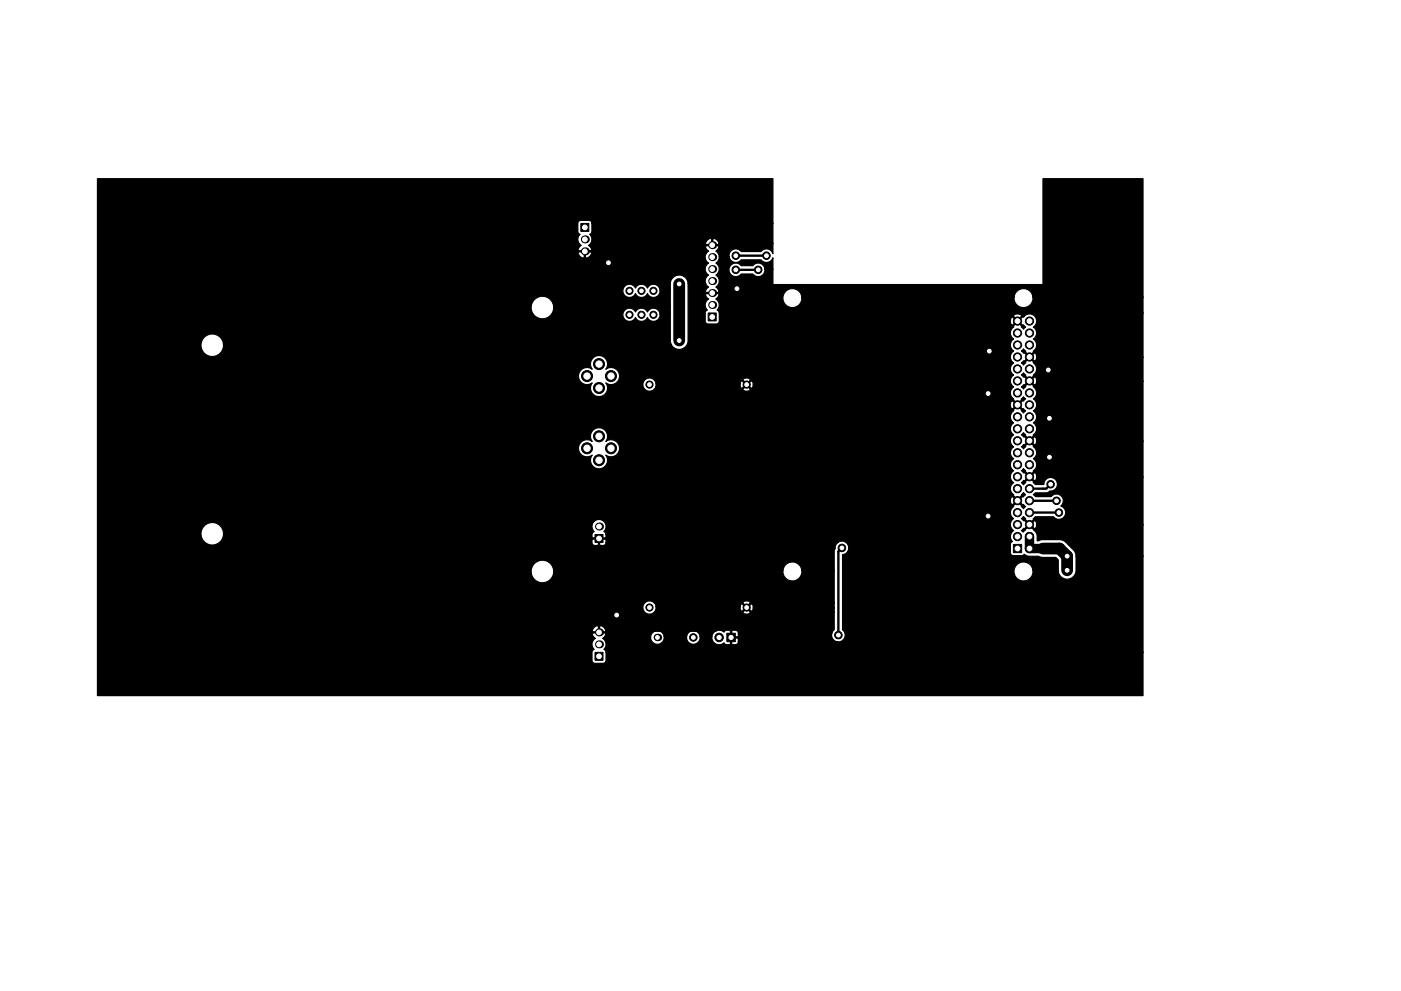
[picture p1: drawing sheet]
<svg xmlns="http://www.w3.org/2000/svg" width="297mm" height="210mm" viewBox="0 0 297 210" stroke-linecap="round" stroke-linejoin="round" font-family="sans-serif">
<g fill="#000" stroke="#000" stroke-width=".21">
<path d="M123.2 47.4h1.7v1.7h-1.7zM150.2 66.4h1.7v1.7h-1.7zM126.2 113.4h1.7v1.7h-1.7zM214.9 115.5h1.7v1.8h-1.7zM126.2 138.4h1.7v1.7h-1.7zM154.1 134.3h1.8v1.8h-1.8z"/>
<circle cx="129" cy="55.7" r=".8"/>
<circle cx="156" cy="57.2" r=".8"/>
<circle cx="156" cy="54.2" r=".8"/>
<circle cx="160.8" cy="57.2" r=".8"/>
<circle cx="162.5" cy="54.2" r=".8"/>
<circle cx="124.5" cy="79.8" r="1.17"/>
<circle cx="127" cy="77.2" r="1.17"/>
<circle cx="129.5" cy="79.8" r="1.17"/>
<circle cx="133.5" cy="61.7" r=".76"/>
<circle cx="133.5" cy="66.8" r=".76"/>
<circle cx="136" cy="61.7" r=".76"/>
<circle cx="136" cy="66.8" r=".76"/>
<circle cx="138.5" cy="61.7" r=".76"/>
<circle cx="138.5" cy="66.8" r=".76"/>
<circle cx="144" cy="60.2" r=".8"/>
<circle cx="144" cy="72.2" r=".8"/>
<circle cx="156.3" cy="61.2" r=".8"/>
<circle cx="209.8" cy="74.5" r=".8"/>
<circle cx="215.7" cy="70.7" r=".87"/>
<circle cx="215.7" cy="68.1" r=".87"/>
<circle cx="215.7" cy="73.2" r=".87"/>
<circle cx="215.7" cy="78.3" r=".87"/>
<circle cx="215.7" cy="75.7" r=".87"/>
<circle cx="218.3" cy="68.1" r=".87"/>
<circle cx="218.3" cy="73.2" r=".87"/>
<circle cx="218.3" cy="70.7" r=".87"/>
<circle cx="218.3" cy="78.3" r=".87"/>
<circle cx="218.3" cy="75.7" r=".87"/>
<circle cx="222.3" cy="78.5" r=".8"/>
<circle cx="124.5" cy="95.1" r="1.17"/>
<circle cx="127" cy="92.6" r="1.17"/>
<circle cx="127" cy="97.6" r="1.17"/>
<circle cx="127" cy="82.3" r="1.17"/>
<circle cx="129.5" cy="95.1" r="1.17"/>
<circle cx="137.7" cy="81.6" r=".76"/>
<circle cx="158.3" cy="81.6" r=".76"/>
<circle cx="209.5" cy="83.5" r=".8"/>
<circle cx="215.7" cy="93.5" r=".87"/>
<circle cx="215.7" cy="80.8" r=".87"/>
<circle cx="215.7" cy="98.6" r=".87"/>
<circle cx="215.7" cy="85.9" r=".87"/>
<circle cx="215.7" cy="88.4" r=".87"/>
<circle cx="215.7" cy="96.1" r=".87"/>
<circle cx="215.7" cy="91" r=".87"/>
<circle cx="215.7" cy="83.4" r=".87"/>
<circle cx="218.3" cy="93.5" r=".87"/>
<circle cx="218.3" cy="96.1" r=".87"/>
<circle cx="218.3" cy="91" r=".87"/>
<circle cx="218.3" cy="98.6" r=".87"/>
<circle cx="218.3" cy="80.8" r=".87"/>
<circle cx="218.3" cy="88.4" r=".87"/>
<circle cx="218.3" cy="85.9" r=".87"/>
<circle cx="218.3" cy="83.4" r=".87"/>
<circle cx="222.5" cy="97" r=".8"/>
<circle cx="222.5" cy="88.7" r=".8"/>
<circle cx="178.5" cy="116.2" r=".8"/>
<circle cx="209.5" cy="109.5" r=".8"/>
<circle cx="215.7" cy="111.3" r=".87"/>
<circle cx="215.7" cy="108.8" r=".87"/>
<circle cx="215.7" cy="113.8" r=".87"/>
<circle cx="215.7" cy="103.7" r=".87"/>
<circle cx="215.7" cy="106.2" r=".87"/>
<circle cx="215.7" cy="101.1" r=".87"/>
<circle cx="218.3" cy="116.4" r=".87"/>
<circle cx="218.3" cy="103.7" r=".87"/>
<circle cx="218.3" cy="113.8" r=".87"/>
<circle cx="218.3" cy="111.3" r=".87"/>
<circle cx="218.3" cy="101.1" r=".87"/>
<circle cx="218.3" cy="108.8" r=".87"/>
<circle cx="218.3" cy="106.2" r=".87"/>
<circle cx="222.8" cy="102.7" r=".8"/>
<circle cx="224" cy="106.2" r=".8"/>
<circle cx="224.5" cy="108.7" r=".8"/>
<circle cx="226.3" cy="118" r=".8"/>
<circle cx="130.8" cy="130.5" r=".8"/>
<circle cx="137.7" cy="128.9" r=".76"/>
<circle cx="147" cy="135.2" r=".8"/>
<circle cx="152.5" cy="135.2" r=".9"/>
<circle cx="158.3" cy="128.9" r=".76"/>
<circle cx="177.8" cy="134.7" r=".8"/>
<circle cx="226.3" cy="121" r=".8"/>
</g>
<g fill="#000">
<circle cx="124" cy="53.3" r=".85"/>
<circle cx="124" cy="50.8" r=".85"/>
<circle cx="151" cy="52" r=".85"/>
<circle cx="151" cy="54.5" r=".85"/>
<circle cx="151" cy="57.1" r=".85"/>
<circle cx="151" cy="59.6" r=".85"/>
<circle cx="151" cy="64.7" r=".85"/>
<circle cx="151" cy="62.2" r=".85"/>
<circle cx="127" cy="111.7" r=".85"/>
<circle cx="127" cy="134.2" r=".85"/>
<circle cx="127" cy="136.7" r=".85"/>
<circle cx="139.4" cy="135.2" r=".8"/>
</g>
<path d="M156 54.2h6.5M156 57.2h4.8M178.5 116.2l-.7 .8v17.7M218.3 106.2h5.7M218.3 108.7v.1M218.3 108.7h6.2M222.8 102.7l-1 1h-3.5" fill="none" stroke="#000" stroke-width=".5"/>
<path d="M218.3 113.8v2.6h2.8" fill="none" stroke="#000" stroke-width="2"/>
<path d="M144 60.2v12M221.1 116.4h3.5l1.7 1.6v3" fill="none" stroke="#000" stroke-width="2.5"/>
<path d="M20.7 37.9h143.2v9.5h-38.4l-.1-.4-.4-.2h-1.8a.64 .64 0 0 0-.7 .6v1.8l.5 .5a1.48 1.48 0 0 0 .2 2.4l-.3 .2a.67 .67 0 0 0-.2 .9h2.6l.1-.2-.1-.4-.5-.5 .1-.2a1.48 1.48 0 0 0 .1-2.2l.5-.5v-1.8h38.4v4.3h-11.5l-.3-.7a1.02 1.02 0 0 0-1.2-.3 1 1 0 0 0-1.2 1.2h1.2v-1.2h.2v1.2h1.2l.1-.2h11.5v2.1a1.44 1.44 0 0 0-2.5-.4l-4.3-.1a1.44 1.44 0 0 0-1.7-.4 1.44 1.44 0 0 0-.8 1.5h-2.1l-.2-.6-.5-.5 .3-.3a.67 .67 0 0 0 .2-.9h-2.6l-.1 .3 .1 .4 .5 .5-.4 .4h-24.4l-.1-.2h-2.6l-.1 .2 .1 .4 .4 .4 .5 .3 .3-.2v-1.1h.2v1.1a1.12 1.12 0 0 0 1.3-.9h24.4l-.1 .1a1.48 1.48 0 0 0 .5 2 1.48 1.48 0 0 0 0 2.6 1.47 1.47 0 0 0-.6 1.8h-3.7v-.3a1.89 1.89 0 0 0-2-1.5 1.89 1.89 0 0 0-1.8 1.8v1.4h-2.2a1.4 1.4 0 0 0-1.1-1.3 1.4 1.4 0 0 0-1.5 .8 1.39 1.39 0 0 0-1.3-.8 1.39 1.39 0 0 0-1.3 .8 1.4 1.4 0 0 0-2.1-.5 1.4 1.4 0 0 0 0 2.2 1.4 1.4 0 0 0 2.1-.5 1.39 1.39 0 0 0 1.3 .8 1.39 1.39 0 0 0 1.3-.8 1.4 1.4 0 0 0 1.6 .8 1.4 1.4 0 0 0 1-1.5h2.2v3.4h-24.7l-.1-.4a2.4 2.4 0 0 0-3.9-1.1 2.4 2.4 0 0 0 .8 4 2.4 2.4 0 0 0 3.2-2.5h24.7v1.7h-2.2v-.3a1.4 1.4 0 0 0-1.3-1 1.4 1.4 0 0 0-1.3 .8 1.39 1.39 0 0 0-1.3-.8 1.39 1.39 0 0 0-1.3 .8 1.4 1.4 0 0 0-2.1-.5 1.4 1.4 0 0 0 0 2.2 1.4 1.4 0 0 0 2.1-.5 1.39 1.39 0 0 0 1.3 .8 1.39 1.39 0 0 0 1.3-.8 1.4 1.4 0 0 0 1.6 .7 1.4 1.4 0 0 0 1-1.4h2.2v5.6l.2 .7h-94.9a2.4 2.4 0 0 0-3.7-1.8 2.4 2.4 0 0 0 0 4.1 2.4 2.4 0 0 0 3.7-1.8v-.5h94.9a1.89 1.89 0 0 0 2 1.1 1.89 1.89 0 0 0 1.6-1.8v-12.1h3.7l.6 .7-.3 .3a.67 .67 0 0 0-.2 .8h2.6l.1-.2-.1-.4-.5-.5 .1-.1a1.49 1.49 0 0 0-.1-2.4 1.48 1.48 0 0 0 0-2.6l.5-.5 .2-.9h2.1v.3a1.44 1.44 0 0 0 2.5 .4l4.3 .1a1.44 1.44 0 0 0 2.5-.5v2.4h-1.7a1.44 1.44 0 0 0-1-1.2 1.44 1.44 0 0 0-1.6 .5l-2.5-.1a1.44 1.44 0 0 0-2.1-.1 1.44 1.44 0 0 0 0 2.1 1.44 1.44 0 0 0 2.1-.2l2.5 .1a1.44 1.44 0 0 0 1.7 .4 1.44 1.44 0 0 0 .9-1.5h1.7v3.1l.1 .2h57l.1-22.5h21.2v25.2h-23.3l-.1-.4a2.02 2.02 0 0 0-2.1-1.5 2.02 2.02 0 0 0-1.8 1.9h-45l-.1-.4a2.02 2.02 0 0 0-3.3-.9 2.02 2.02 0 0 0 .7 3.3 2.02 2.02 0 0 0 2.7-2h45v.3a2.02 2.02 0 0 0 2.2 1.9 2.02 2.02 0 0 0 1.8-2.2h23.3v3.3h-89.8l-.1-.4-.4-.2a1.48 1.48 0 0 0-.2-2.4l.3-.2a.67 .67 0 0 0 .2-.9h-2.6l-.1 .2 .1 .4 .5 .5-.1 .2a1.48 1.48 0 0 0-.1 2.2l-.5 .5v1.8a.64 .64 0 0 0 .7 .6h1.7l.4-.2 .2-.4v-1.7h89.8v9.4h-22.5l-.2-.8-.3-.1-.8 .8 .8 .9 .3-.1 .2-.7h22.5v5.1h-22.5a.83 .83 0 0 0-.5-.9l-.8 .8 .8 .9a.69 .69 0 0 0 .5-.8h22.5v12.7h-22.5l-.2-.9h-.3l-.8 .8 .8 .9 .3-.1 .2-.7h22.5v7.6h-22.5a.83 .83 0 0 0-.5-.9l-.8 .8 .8 .9a.69 .69 0 0 0 .5-.8h22.5v10.2h-22.5l-.2-.9-.3-.1-.8 .9 .8 .9 .3-.1 .2-.7h22.5v6.6h-14.2l-.1-.7-.4-.6-1.6-1.7-.6-.4-.8-.1h-3.6l-1.1 .2-.1-1.5-1.5-1.7-1.4 1.4-.4-.3 .5-.5 .2 .1 .9-.9-.9-.9-.2 .1-.5-.5 .5-.4 .5 .4-.1 .3 .9 .8 .8-.8v-.3l.4-.4h3.9a1.44 1.44 0 0 0 2.3 0 1.44 1.44 0 0 0-.8-2.2 1.44 1.44 0 0 0 .1-2.2 1.44 1.44 0 0 0-2.1 .2h-3.4l-.4-.5 .4-.3h2.3l.7-.3a1.5 1.5 0 0 0 1.6-1.2 1.5 1.5 0 0 0-.9-1.7 1.43 1.43 0 0 0-1.9 1.4h-1.8l-.4-.4v-.2l-.8-.9-.9 .9 .1 .2-.5 .5-.5-.5 .5-.5 .2 .1 .9-.9-.9-.8h-.2l-.5-.4 .5-.5 .5 .5-.1 .2 .9 .9 .8-.9v-.2a1.5 1.5 0 0 0 0-2.6 1.5 1.5 0 0 0 0-2.5v-.2l-.8-.9-.9 .9 .1 .2-.5 .4-.5-.4 .5-.5 .2 .1 .9-.9-.9-.8h-.2l-.5-.5 .5-.4 .5 .5-.1 .2 .9 .8 .8-.8v-.2a1.5 1.5 0 0 0 0-2.6 1.5 1.5 0 0 0 0-2.5 1.5 1.5 0 0 0 0-2.6 1.5 1.5 0 0 0 0-2.5v-.2l-.8-.9-.9 .9 .1 .2-.5 .4-.5-.4 .5-.5 .2 .1 .9-.9-.9-.8h-.2l-.5-.5 .5-.4 .5 .5-.1 .2 .9 .8 .8-.8v-.2a1.5 1.5 0 0 0 0-2.6v-.2l-.8-.9-.9 .9 .1 .2-.5 .5-.5-.5 .5-.5 .2 .1 .9-.9-.9-.8h-.2l-.5-.4 .5-.5 .5 .5-.1 .2 .9 .9 .8-.9v-.2a1.5 1.5 0 0 0 0-2.6 1.5 1.5 0 0 0 0-2.5 1.51 1.51 0 0 0 .3-2.2 1.51 1.51 0 0 0-2.2-.1h-.6l-.1-.3-.7-.2-.9 .2v.3l.8 .8 .9-.8h.6l-.2 .2h-.2l-.9 .8h-.3l-.9-.8a1.03 1.03 0 0 0 0 1.7l.9-.9h.3l.9 .9 .2-.1 .5 .5-.5 .4-.5-.4 .1-.2-.9-.9-.8 .9v.2l-.1 .1a1.51 1.51 0 0 0 .1 2.4 1.5 1.5 0 0 0 0 2.6 1.5 1.5 0 0 0 0 2.5 1.5 1.5 0 0 0 0 2.5l-83.5 .1a1.81 1.81 0 0 0-3-1.3 1.82 1.82 0 0 0-.2-2.4 1.82 1.82 0 0 0-2.4 0 1.82 1.82 0 0 0-.2 2.4 1.82 1.82 0 0 0-2.5 .3 1.82 1.82 0 0 0 0 2.4 1.82 1.82 0 0 0 2.5 .2 1.82 1.82 0 0 0 .2 2.5 1.82 1.82 0 0 0 2.4 0 1.82 1.82 0 0 0 .2-2.5 1.81 1.81 0 0 0 2 .2 1.81 1.81 0 0 0 1-1.8h83.4l-.4 .5-.2 .5h-55.1l-.1-.2-.4-.2h-.5l-.5 .2-.1 .2 .8 .8 .8-.8h55.1l.3 1.1h-54.8a.75 .75 0 0 0-.4-.9l-.8 .8h-.4l-.8-.8-.2 .1-.2 .6h-17.8a1.4 1.4 0 0 0-2.1-1.1 1.4 1.4 0 0 0 0 2.4 1.4 1.4 0 0 0 2.1-1.1v-.2h17.8l.2 .8 .2 .1 .8-.8h.4l.8 .8a.6 .6 0 0 0 .4-.7h54.8l.4 .4-.5 .5h-55.3l-.8-.8-.8 .8a.92 .92 0 0 0 1.6 0h55.3a1.5 1.5 0 0 0 .5 2v.3l.8 .8 .9-.8-.1-.3 .5-.4 .5 .4-.5 .5-.2-.1-.9 .9h-.3l-.9-.9-.3 .1-.2 .7 .2 .9 .3 .1 .9-.9h.3l.9 .9 .2-.1 .5 .5-.5 .4-.5-.4 .1-.3-.9-.8-.8 .8v.3a1.5 1.5 0 0 0 0 2.5 1.5 1.5 0 0 0 0 2.5 1.5 1.5 0 0 0 0 2.6l-.2 .1h-83.3l-.1-.3a1.81 1.81 0 0 0-2.9-.9 1.82 1.82 0 0 0-.2-2.5 1.82 1.82 0 0 0-2.4 0 1.82 1.82 0 0 0-.2 2.5 1.82 1.82 0 0 0-2.5 .2 1.82 1.82 0 0 0 0 2.4 1.82 1.82 0 0 0 2.5 .3 1.82 1.82 0 0 0 .2 2.4 1.82 1.82 0 0 0 2.4 0 1.82 1.82 0 0 0 .2-2.4 1.81 1.81 0 0 0 2 .1 1.81 1.81 0 0 0 1-1.8h83.3l-.1 .2a1.51 1.51 0 0 0 .3 2.2 1.5 1.5 0 0 0 0 2.6 1.5 1.5 0 0 0 0 2.5 1.5 1.5 0 0 0 0 2.6v.2l.8 .8 .9-.8-.1-.2 .5-.5 .5 .4-.5 .5h-.2l-.9 .8h-.3l-.9-.8h-.3l-.2 .8 .2 .8 .3 .1 .9-.9h.3l.9 .9 .2-.1 .5 .5-.5 .4-.5-.4 .1-.2-.9-.9-.8 .9v.2a1.5 1.5 0 0 0 0 2.5 1.5 1.5 0 0 0 0 2.6l-.6 .8h-85.8l-.1-.4-.4-.2 .2-.1a1.49 1.49 0 0 0-.2-2.1 1.49 1.49 0 0 0-2.1 .1 1.49 1.49 0 0 0 .1 2.1l-.4 .2h-78.2l-.1-.4a2.4 2.4 0 0 0-3.9-1.1 2.4 2.4 0 0 0 .8 4 2.4 2.4 0 0 0 3.2-2.5h78.2l-.1 1 .2 .1h2.6l.2-.1v-.6h85.8v.9l.4 .6-.4 .4-.1 .8h-34.3a1.44 1.44 0 0 0-2.3-1h-49.1v-.6l-.2-.1h-2.6l-.2 .1v.6a.64 .64 0 0 0 .7 .6h.5l.2-.1v-1.2h.2v1.2l.2 .1h.8l.3-.2 .1-.4h49.1a1.75 1.75 0 0 0-.6 1.4l-.1 .5v4.1h-6.9a2.02 2.02 0 0 0-2-1.9 2.02 2.02 0 0 0-2 1.8h-48.6l-.1-.4a2.4 2.4 0 0 0-3.9-1.1 2.4 2.4 0 0 0 .8 4 2.4 2.4 0 0 0 3.2-2.5l48.6 .1a2.02 2.02 0 0 0 2 2.2 2.02 2.02 0 0 0 2-2.2h6.9v6.8h-17.8l-.1-.2-.6-.2-.8 .2-.1 .2 .8 .8 .8-.8h17.8v1.1h-17.2a.75 .75 0 0 0-.4-.9l-.8 .8h-.4l-.8-.8-.2 .1-.2 .6h-17.8a1.4 1.4 0 0 0-2.1-1.1 1.4 1.4 0 0 0 0 2.4 1.4 1.4 0 0 0 2.1-1.1v-.2h17.8l.2 .8 .2 .1 .8-.8h.4l.8 .8a.6 .6 0 0 0 .4-.7h17.2v.9h-17.8l-.8-.8-.8 .8 .1 .2 .6 .2 .8-.2 .1-.2h17.8v3.7l-.5 .7h-19.9l-.1-.4-.5-.2h-.6l-.2 .2-1.1-.2-.5 .4-.9-.4-24.2 .1-.3-.6a1.02 1.02 0 0 0-1.2-.4 1 1 0 0 0-1.2 1.2h1.2v-1.2h.2v1.2h1.2l.1-.2h23.5l-.6 .5-.4 .8h-2.5v-.3a1.44 1.44 0 0 0-1.5-1 1.44 1.44 0 0 0-1.3 1.3h-4.8v-.3a1.44 1.44 0 0 0-2.4-.6 1.44 1.44 0 0 0 .5 2.4 1.44 1.44 0 0 0 1.9-1.5h4.8v.3a1.44 1.44 0 0 0 1.5 1.3 1.44 1.44 0 0 0 1.3-1.6h2.5v.3a1.54 1.54 0 0 0 1 1.3 1.54 1.54 0 0 0 1.6-.3l.5 .4h.7l.2-.2v-2.7h.2v1.2h1.3l.1-.1v-.7h19.9a1.43 1.43 0 0 0 1 1.8h-20.9v-.6l-.1-.1h-1.3v1.2l.2 .2 .8-.1 .3-.2 .1-.4h20.9a1.44 1.44 0 0 0 1.7-.7 1.44 1.44 0 0 0-.5-1.8v-15.9a1.44 1.44 0 0 0 1.3-1.6h34.3v1.2a.64 .64 0 0 0 .7 .6h1.8l.5-.3 .8 .4h2.2l.8 .3h2.9l.5 .5v2.3h-5.4a2.02 2.02 0 0 0-3.1-1.6 2.02 2.02 0 0 0 0 3.5 2.02 2.02 0 0 0 3.1-1.6v-.3h5.4a1.89 1.89 0 0 0 1.8 1.8 1.89 1.89 0 0 0 1.9-1.8v-3.1h14.2v20.4h-113.8l-.1-.4-.4-.2a1.48 1.48 0 0 0-.2-2.4l.3-.2a.67 .67 0 0 0 .2-.9h-2.6l-.1 .2 .1 .4 .5 .5-.1 .2a1.48 1.48 0 0 0-.1 2.2l-.5 .5v1.8a.64 .64 0 0 0 .7 .6h1.7l.4-.2 .2-.4v-1.7h113.8v9.2h-221.6z" fill="#000" stroke="#000" stroke-width=".25"/>
<g fill="#fff" stroke="#fff" stroke-width=".21">
<circle cx="222.3" cy="78.5" r=".4"/>
<circle cx="222.5" cy="88.7" r=".4"/>
<circle cx="209.5" cy="83.5" r=".4"/>
<circle cx="209.8" cy="74.5" r=".4"/>
<circle cx="209.5" cy="109.5" r=".4"/>
<circle cx="130.8" cy="130.5" r=".4"/>
<circle cx="156.3" cy="61.2" r=".4"/>
<circle cx="129" cy="55.7" r=".4"/>
<circle cx="222.5" cy="97" r=".4"/>
<circle cx="156" cy="54.2" r=".4"/>
<circle cx="162.5" cy="54.2" r=".4"/>
<circle cx="224.5" cy="108.7" r=".4"/>
<circle cx="156" cy="57.2" r=".4"/>
<circle cx="160.8" cy="57.2" r=".4"/>
<circle cx="224" cy="106.2" r=".4"/>
<circle cx="144" cy="60.2" r=".4"/>
<circle cx="144" cy="72.2" r=".4"/>
<circle cx="226.3" cy="118" r=".4"/>
<circle cx="226.3" cy="121" r=".4"/>
<circle cx="222.8" cy="102.7" r=".4"/>
<circle cx="177.8" cy="134.7" r=".4"/>
<circle cx="178.5" cy="116.2" r=".4"/>
<circle cx="115" cy="65.2" r="1.75"/>
<circle cx="45" cy="73.2" r="1.75"/>
<circle cx="45" cy="113.2" r="1.75"/>
<circle cx="115" cy="121.2" r="1.75"/>
<circle cx="137.7" cy="128.9" r=".4"/>
<circle cx="158.3" cy="81.6" r=".4"/>
<circle cx="158.3" cy="128.9" r=".4"/>
<circle cx="137.7" cy="81.6" r=".4"/>
<circle cx="133.5" cy="61.7" r=".38"/>
<circle cx="136" cy="61.7" r=".38"/>
<circle cx="138.5" cy="61.7" r=".38"/>
<circle cx="133.5" cy="66.8" r=".38"/>
<circle cx="136" cy="66.8" r=".38"/>
<circle cx="138.5" cy="66.8" r=".38"/>
<circle cx="215.7" cy="83.4" r=".51"/>
<circle cx="218.3" cy="83.4" r=".51"/>
<circle cx="215.7" cy="80.8" r=".51"/>
<circle cx="218.3" cy="80.8" r=".51"/>
<circle cx="218.3" cy="88.4" r=".51"/>
<circle cx="215.7" cy="88.4" r=".51"/>
<circle cx="215.7" cy="116.4" r=".51"/>
<circle cx="218.3" cy="116.4" r=".51"/>
<circle cx="215.7" cy="113.8" r=".51"/>
<circle cx="218.3" cy="113.8" r=".51"/>
<circle cx="215.7" cy="111.3" r=".51"/>
<circle cx="218.3" cy="111.3" r=".51"/>
<circle cx="215.7" cy="108.8" r=".51"/>
<circle cx="218.3" cy="108.8" r=".51"/>
<circle cx="215.7" cy="106.2" r=".51"/>
<circle cx="218.3" cy="106.2" r=".51"/>
<circle cx="215.7" cy="103.7" r=".51"/>
<circle cx="218.3" cy="103.7" r=".51"/>
<circle cx="215.7" cy="101.1" r=".51"/>
<circle cx="218.3" cy="101.1" r=".51"/>
<circle cx="215.7" cy="98.6" r=".51"/>
<circle cx="218.3" cy="98.6" r=".51"/>
<circle cx="215.7" cy="96.1" r=".51"/>
<circle cx="218.3" cy="96.1" r=".51"/>
<circle cx="215.7" cy="93.5" r=".51"/>
<circle cx="218.3" cy="93.5" r=".51"/>
<circle cx="215.7" cy="91" r=".51"/>
<circle cx="218.3" cy="91" r=".51"/>
<circle cx="215.7" cy="85.9" r=".51"/>
<circle cx="218.3" cy="85.9" r=".51"/>
<circle cx="218.3" cy="78.3" r=".51"/>
<circle cx="215.7" cy="78.3" r=".51"/>
<circle cx="218.3" cy="75.7" r=".51"/>
<circle cx="215.7" cy="75.7" r=".51"/>
<circle cx="218.3" cy="73.2" r=".51"/>
<circle cx="215.7" cy="73.2" r=".51"/>
<circle cx="218.3" cy="70.7" r=".51"/>
<circle cx="215.7" cy="70.7" r=".51"/>
<circle cx="218.3" cy="68.1" r=".51"/>
<circle cx="215.7" cy="68.1" r=".51"/>
<circle cx="217" cy="121.2" r="1.37"/>
<circle cx="217" cy="63.2" r="1.37"/>
<circle cx="168" cy="121.2" r="1.37"/>
<circle cx="168" cy="63.2" r="1.37"/>
<circle cx="139.4" cy="135.2" r=".4"/>
<circle cx="147" cy="135.2" r=".4"/>
<circle cx="124" cy="53.3" r=".5"/>
<circle cx="124" cy="50.8" r=".5"/>
<circle cx="124" cy="48.2" r=".5"/>
<circle cx="127" cy="134.2" r=".5"/>
<circle cx="127" cy="136.7" r=".5"/>
<circle cx="127" cy="139.2" r=".5"/>
<circle cx="151" cy="52" r=".5"/>
<circle cx="151" cy="54.5" r=".5"/>
<circle cx="151" cy="57.1" r=".5"/>
<circle cx="151" cy="59.6" r=".5"/>
<circle cx="151" cy="62.2" r=".5"/>
<circle cx="151" cy="64.7" r=".5"/>
<circle cx="151" cy="67.2" r=".5"/>
<circle cx="127" cy="111.7" r=".5"/>
<circle cx="127" cy="114.2" r=".5"/>
<circle cx="129.5" cy="79.8" r=".67"/>
<circle cx="124.5" cy="79.8" r=".67"/>
<circle cx="129.5" cy="95.1" r=".67"/>
<circle cx="124.5" cy="95.1" r=".67"/>
<circle cx="127" cy="77.2" r=".67"/>
<circle cx="127" cy="82.3" r=".67"/>
<circle cx="127" cy="97.6" r=".67"/>
<circle cx="127" cy="92.6" r=".67"/>
<circle cx="152.5" cy="135.2" r=".45"/>
<circle cx="155" cy="135.2" r=".45"/>
</g>
</svg>
